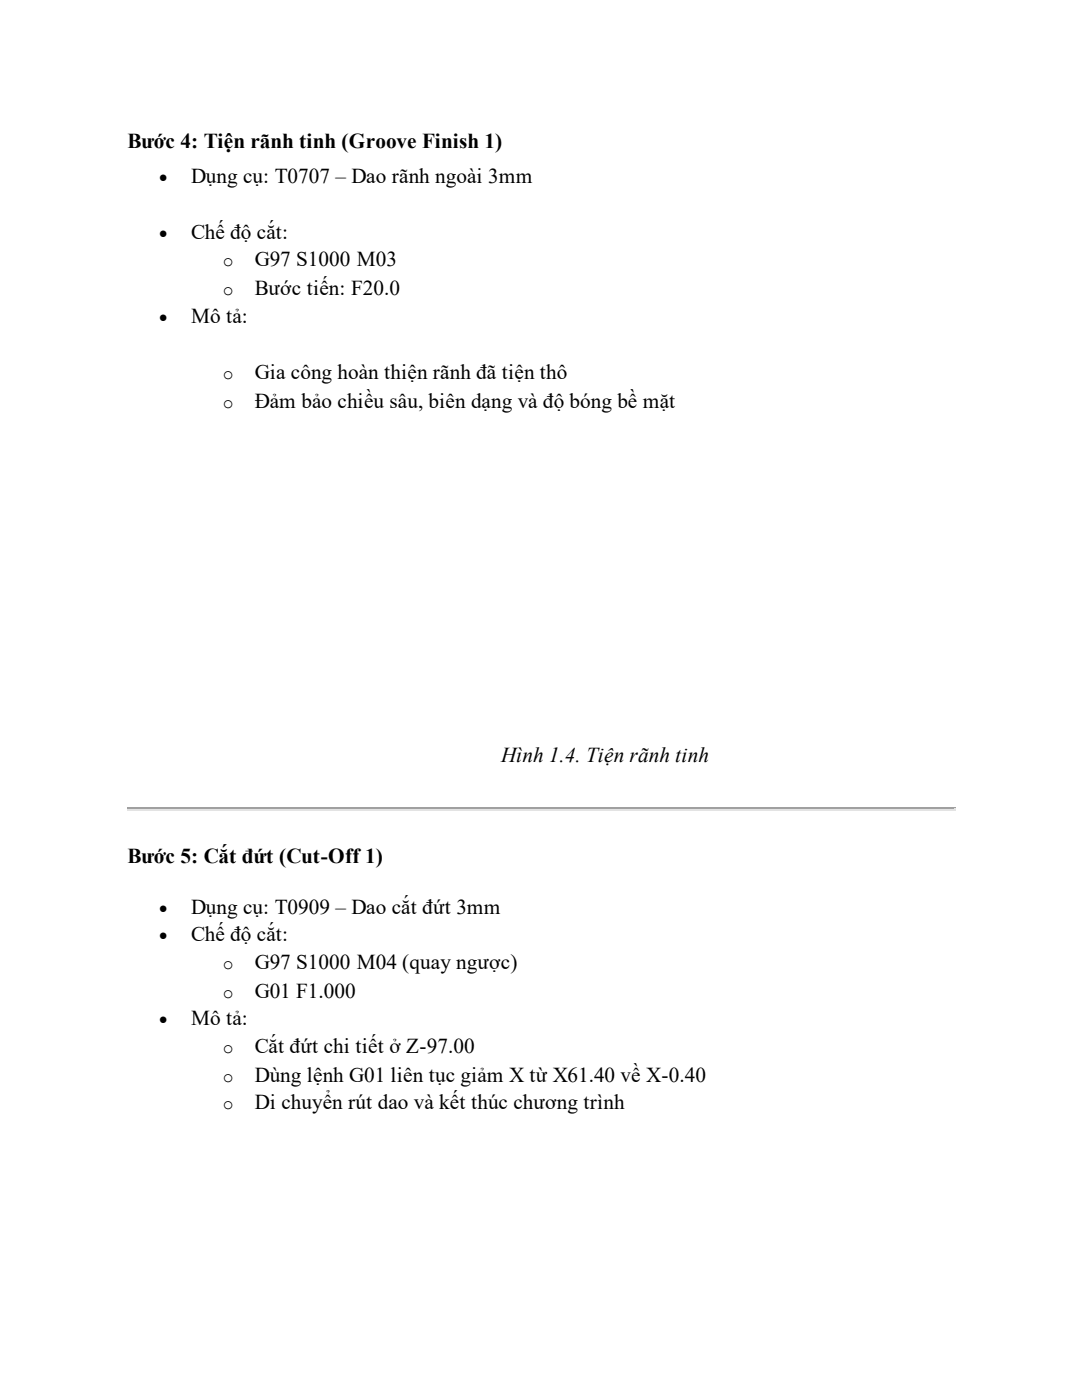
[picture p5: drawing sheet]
<svg xmlns="http://www.w3.org/2000/svg" width="216mm" height="279mm" viewBox="0 0 216 279" stroke-linecap="round" stroke-linejoin="round" font-family="sans-serif">
<defs><g id="words">
<g font-size="4.2">
<text x="25.4" y="29.4">Bước 4: Tiện rãnh tinh (Groove Finish 1)</text>
<text x="38.1" y="36.4">Dụng cụ: T0707 – Dao rãnh ngoài 3mm</text>
<text x="38.1" y="47.7">Chế độ cắt:</text>
<text x="50.9" y="53.2">G97 S1000 M03</text>
<text x="50.9" y="58.9">Bước tiến: F20.0</text>
<text x="38.1" y="64.4">Mô tả:</text>
<text x="50.9" y="75.6">Gia công hoàn thiện rãnh đã tiện thô</text>
<text x="50.9" y="81.3">Đảm bảo chiều sâu, biên dạng và độ bóng bề mặt</text>
<text x="100" y="152.1">Hình 1.4. Tiện rãnh tinh</text>
<text x="25.4" y="172.2">Bước 5: Cắt đứt (Cut-Off 1)</text>
<text x="38.1" y="182.4">Dụng cụ: T0909 – Dao cắt đứt 3mm</text>
<text x="38.1" y="187.9">Chế độ cắt:</text>
<text x="50.9" y="193.4">G97 S1000 M04 (quay ngược)</text>
<text x="50.9" y="199.1">G01 F1.000</text>
<text x="38.1" y="204.6">Mô tả:</text>
<text x="50.9" y="210.1">Cắt đứt chi tiết ở Z-97.00</text>
<text x="50.9" y="215.9">Dùng lệnh G01 liên tục giảm X từ X61.40 về X-0.40</text>
<text x="50.9" y="221.4">Di chuyển rút dao và kết thúc chương trình</text>
</g>
<g font-size="3.6">
<text x="31.8" y="36.4">•</text>
<text x="31.8" y="47.7">•</text>
<text x="44.5" y="53.2">o</text>
<text x="44.5" y="58.9">o</text>
<text x="31.8" y="64.4">•</text>
<text x="44.5" y="75.6">o</text>
<text x="44.5" y="81.3">o</text>
<text x="31.8" y="182.4">•</text>
<text x="31.8" y="187.9">•</text>
<text x="44.5" y="193.4">o</text>
<text x="44.5" y="199.1">o</text>
<text x="31.8" y="204.6">•</text>
<text x="44.5" y="210.1">o</text>
<text x="44.5" y="215.9">o</text>
<text x="44.5" y="221.4">o</text>
</g>
</g></defs>
<g fill="#a0a0a0">
<path d="M25.4 161.1h165.1v.6h-165.1z" fill-rule="evenodd"/>
<path d="M25.4 161.2h.2v.2h-.2z" fill-rule="evenodd"/>
<path d="M25.4 161.2h.2v.2h-.2z" fill-rule="evenodd"/>
</g>
<path d="M25.6 161.3h164.9" fill="none" stroke="#a0a0a0" stroke-width=".21"/>
<path d="M190.5 161.2h.2v.2h-.2z" fill-rule="evenodd" fill="#e3e3e3"/>
<g fill="#a0a0a0">
<path d="M190.5 161.2h.2v.2h-.2z" fill-rule="evenodd"/>
<path d="M25.4 161.4h.2v.2h-.2z" fill-rule="evenodd"/>
</g>
<path d="M190.5 161.4h.2v.2h-.2z" fill-rule="evenodd" fill="#e3e3e3"/>
<path d="M25.4 161.6h.2v.2h-.2z" fill-rule="evenodd" fill="#a0a0a0"/>
<path d="M25.4 161.6h.2v.2h-.2z" fill-rule="evenodd" fill="#e3e3e3"/>
<path d="M25.6 161.7h164.9" fill="none" stroke="#e3e3e3" stroke-width=".21"/>
<g fill="#e3e3e3">
<path d="M190.5 161.6h.2v.2h-.2z" fill-rule="evenodd"/>
<path d="M190.5 161.6h.2v.2h-.2z" fill-rule="evenodd"/>
</g>
<use href="#words"/>
</svg>
